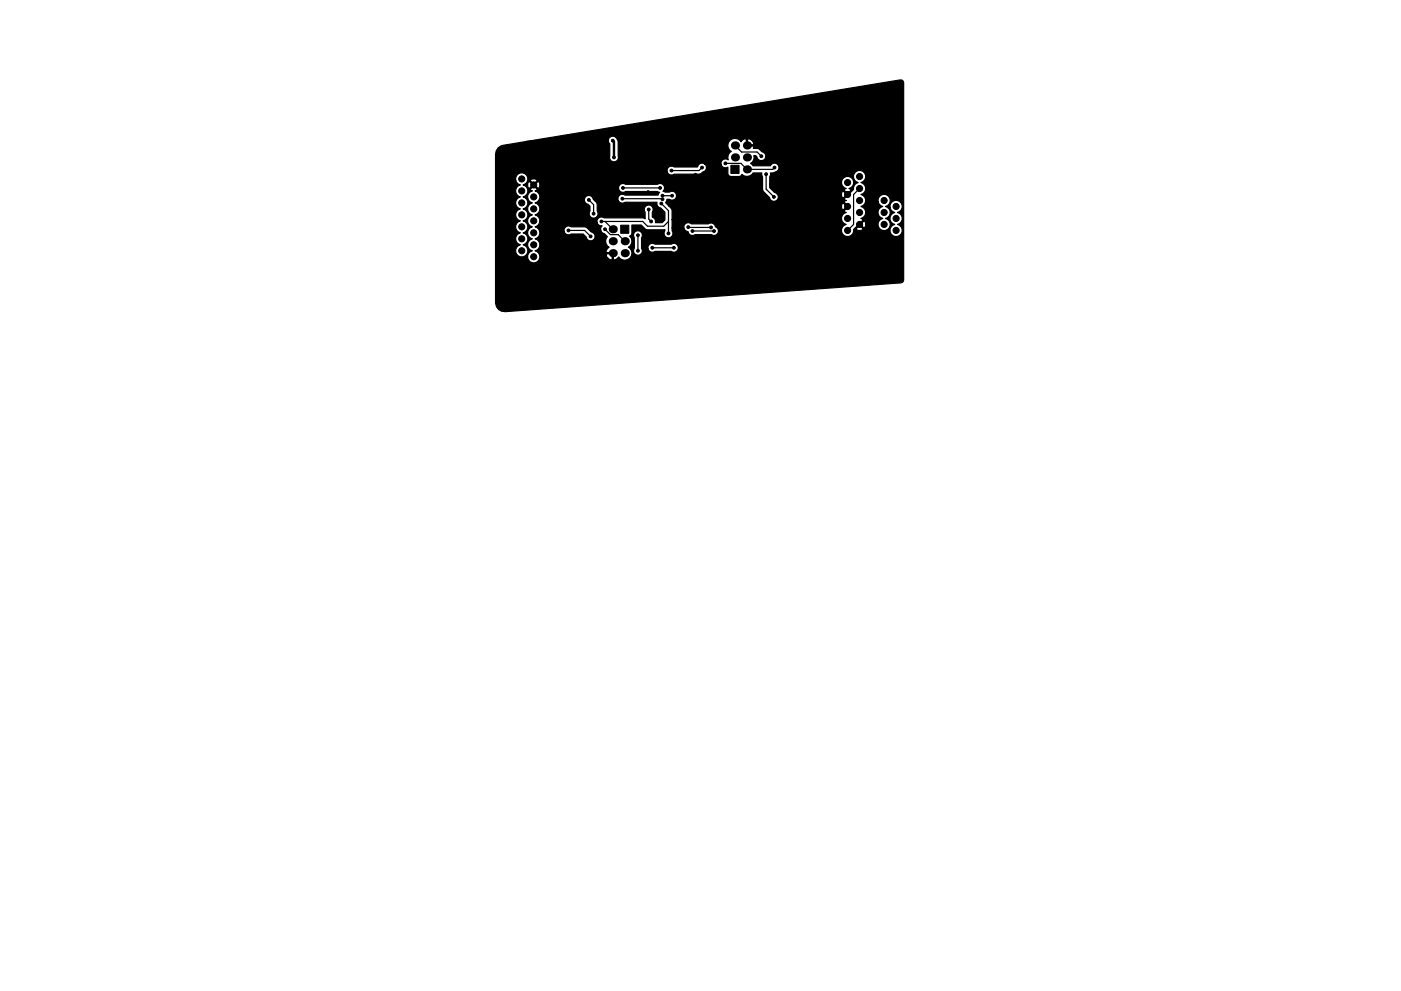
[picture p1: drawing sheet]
<svg xmlns="http://www.w3.org/2000/svg" width="297mm" height="210mm" viewBox="0 0 297 210" stroke-linecap="round" stroke-linejoin="round" font-family="sans-serif">
<g fill="#000" stroke="#000" stroke-width=".21">
<path d="M155 35.1h1.7v1.7h-1.7zM131.6 47.8h1.7v1.7h-1.7z"/>
<circle cx="110.6" cy="38" r=".65"/>
<circle cx="113.2" cy="39.2" r=".65"/>
<circle cx="114.9" cy="34.5" r=".3"/>
<circle cx="123.2" cy="37.1" r=".3"/>
<circle cx="127" cy="31.9" r=".3"/>
<circle cx="129.9" cy="29.8" r=".3"/>
<circle cx="130.2" cy="33.4" r=".3"/>
<circle cx="132.1" cy="39.9" r=".3"/>
<circle cx="132.2" cy="33.8" r=".3"/>
<circle cx="140" cy="39.9" r=".3"/>
<circle cx="142.4" cy="36.2" r=".3"/>
<circle cx="147.4" cy="37.1" r=".3"/>
<circle cx="148.8" cy="35.6" r=".3"/>
<circle cx="152.7" cy="28.4" r=".3"/>
<circle cx="153.8" cy="34.7" r=".3"/>
<circle cx="161.4" cy="33.1" r=".3"/>
<circle cx="162.4" cy="37" r=".3"/>
<circle cx="164.2" cy="35.6" r=".3"/>
<circle cx="165.2" cy="24.8" r=".3"/>
<circle cx="168.5" cy="38.6" r=".3"/>
<circle cx="172.3" cy="37.5" r=".3"/>
<circle cx="172.7" cy="32.9" r=".3"/>
<circle cx="173.9" cy="39.9" r=".3"/>
<circle cx="179.7" cy="38.7" r=".65"/>
<circle cx="182.2" cy="40" r=".65"/>
<circle cx="182.2" cy="37.5" r=".65"/>
<circle cx="110.6" cy="48.1" r=".65"/>
<circle cx="110.6" cy="53.2" r=".65"/>
<circle cx="110.6" cy="50.7" r=".65"/>
<circle cx="110.6" cy="45.6" r=".65"/>
<circle cx="110.6" cy="43" r=".65"/>
<circle cx="110.6" cy="40.5" r=".65"/>
<circle cx="113.2" cy="51.9" r=".65"/>
<circle cx="113.2" cy="54.5" r=".65"/>
<circle cx="113.2" cy="46.9" r=".65"/>
<circle cx="113.2" cy="49.4" r=".65"/>
<circle cx="113.2" cy="44.3" r=".65"/>
<circle cx="113.2" cy="41.8" r=".65"/>
<circle cx="116.1" cy="49.8" r=".3"/>
<circle cx="120.5" cy="48.9" r=".3"/>
<circle cx="124.8" cy="42.4" r=".3"/>
<circle cx="125.2" cy="50.2" r=".3"/>
<circle cx="125.9" cy="45.3" r=".3"/>
<circle cx="127.1" cy="49" r=".3"/>
<circle cx="127.5" cy="47" r=".3"/>
<circle cx="128.3" cy="48.6" r=".3"/>
<circle cx="132" cy="42.2" r=".3"/>
<circle cx="135.3" cy="53.2" r=".3"/>
<circle cx="135.3" cy="49.9" r=".3"/>
<circle cx="135.9" cy="55.1" r=".3"/>
<circle cx="137.4" cy="40.8" r=".3"/>
<circle cx="137.5" cy="44.4" r=".3"/>
<circle cx="138" cy="47" r=".3"/>
<circle cx="138.3" cy="52.6" r=".3"/>
<circle cx="139.6" cy="54.1" r=".3"/>
<circle cx="140.2" cy="43.2" r=".3"/>
<circle cx="140.5" cy="42.3" r=".3"/>
<circle cx="140.5" cy="41.5" r=".3"/>
<circle cx="141.7" cy="49.5" r=".3"/>
<circle cx="142.5" cy="41.5" r=".3"/>
<circle cx="142.9" cy="52.6" r=".3"/>
<circle cx="145.9" cy="48.2" r=".3"/>
<circle cx="146.8" cy="49" r=".3"/>
<circle cx="148" cy="45.7" r=".3"/>
<circle cx="150.7" cy="48.3" r=".3"/>
<circle cx="151.4" cy="49" r=".3"/>
<circle cx="151.6" cy="58.7" r=".3"/>
<circle cx="151.9" cy="54" r=".3"/>
<circle cx="152.4" cy="44.8" r=".3"/>
<circle cx="159.6" cy="48.6" r=".3"/>
<circle cx="159.6" cy="52.6" r=".3"/>
<circle cx="160.9" cy="47.2" r=".3"/>
<circle cx="164.1" cy="41.8" r=".3"/>
<circle cx="179.7" cy="48.9" r=".65"/>
<circle cx="179.7" cy="46.3" r=".65"/>
<circle cx="179.7" cy="43.8" r=".65"/>
<circle cx="179.7" cy="41.3" r=".65"/>
<circle cx="182.2" cy="47.6" r=".65"/>
<circle cx="182.2" cy="45.1" r=".65"/>
<circle cx="182.2" cy="42.5" r=".65"/>
<circle cx="187.5" cy="47.6" r=".65"/>
<circle cx="187.5" cy="45.1" r=".65"/>
<circle cx="187.5" cy="42.5" r=".65"/>
<circle cx="190" cy="46.3" r=".65"/>
<circle cx="190" cy="48.9" r=".65"/>
<circle cx="190" cy="43.8" r=".65"/>
</g>
<g fill="#000">
<circle cx="155.8" cy="33.4" r=".86"/>
<circle cx="155.8" cy="30.9" r=".86"/>
<circle cx="158.4" cy="35.9" r=".86"/>
<circle cx="158.4" cy="30.9" r=".86"/>
<circle cx="158.4" cy="33.4" r=".86"/>
<circle cx="129.9" cy="48.6" r=".86"/>
<circle cx="129.9" cy="53.7" r=".86"/>
<circle cx="129.9" cy="51.2" r=".86"/>
<circle cx="132.5" cy="53.7" r=".86"/>
<circle cx="132.5" cy="51.2" r=".86"/>
</g>
<g fill="none" stroke="#000" stroke-width=".25">
<path d="M132.1 39.9h7.9M148.8 35.6l-.6 .6h-5.8M153.8 34.7h3.3l1.3 1.2h5.4l.4-.3M155.8 30.9l1.4 1.4h3.3l.9 .8M162.4 37v3.1l1.7 1.7M182.2 40l-1.2 1.3v6.3l-1.3 1.3M116.4 49.5l-.3 .3M120.5 48.9h3.5l1.2 1.3M124.8 42.4l1.1 1v1.9M127.5 47h8.8l1 1h3.4l1-1M128.3 47l1.6 1.6M128.3 48.6l1.1 1.2h1.7l1.4 1.4"/>
<path d="M132 42.2h8.3l.2 .1M135.3 49.9v3.3M137.5 44.4v2.1l.5 .5M138.3 52.6h4.6M140.2 43.2l1.5 1.5v4.8M140.5 41.5h2M145.9 48.2l4.8 .1M146.8 49h4.6"/>
</g>
<path d="M129.9 29.8l.3 .3v3.3" fill="none" stroke="#000" stroke-width=".51"/>
<path d="M105.6 31.4l1.1-.6 4.9-.8h17.4l.3 .5-.1 2.7a.95 .95 0 0 0 1 1.1 .95 .95 0 0 0 .9-1.2l-.1-3.3a1.01 1.01 0 0 0-1.1-.9 1.01 1.01 0 0 0-.9 1.1h-17.4l79.2-13a.61 .61 0 0 1 .8 .5v41.9l-.4 .6-84.1 6.1a1.88 1.88 0 0 1-2-1.8v-26.1h4.2l.2 .5 .8 .5-.4 .2a1.3 1.3 0 0 0-.6 1.3 1.3 1.3 0 0 0 1 1.1 1.3 1.3 0 0 0-1 1.2 1.3 1.3 0 0 0 1 1.3 1.3 1.3 0 0 0-1 1.3 1.3 1.3 0 0 0 1 1.3 1.3 1.3 0 0 0-1 1.2 1.3 1.3 0 0 0 1 1.3 1.3 1.3 0 0 0-1 1.3 1.3 1.3 0 0 0 1 1.2 1.31 1.31 0 0 0-.8 2 1.31 1.31 0 0 0 2.2 0 1.31 1.31 0 0 0-.8-2 1.3 1.3 0 0 0 1-1.2 1.3 1.3 0 0 0-1-1.3 1.3 1.3 0 0 0 1-1.3 1.3 1.3 0 0 0-1-1.2 1.3 1.3 0 0 0 1-1.3 1.3 1.3 0 0 0-1-1.3 1.29 1.29 0 0 0 1-1 1.29 1.29 0 0 0-.5-1.3h.5l.2 .5 .8 .5a1.3 1.3 0 0 0-1.1 1.3 1.3 1.3 0 0 0 1.1 1.3 1.3 1.3 0 0 0-1.1 1.3 1.3 1.3 0 0 0 1.1 1.2 1.3 1.3 0 0 0-1.1 1.3 1.3 1.3 0 0 0 1.1 1.3 1.3 1.3 0 0 0-1.1 1.2 1.3 1.3 0 0 0 1.1 1.3 1.3 1.3 0 0 0-1 1.6 1.3 1.3 0 0 0 1.6 .9 1.3 1.3 0 0 0 .9-1.6h14.1l.5 .8 .6 .3 .2-.2v-1.2h-1.2l-.1 .3h-14.1l-.5-.7-.5-.2a1.3 1.3 0 0 0 1.1-1.3 1.3 1.3 0 0 0-1.1-1.2 1.28 1.28 0 0 0 1-1.6h5.2l.1 .3a.94 .94 0 0 0 1.4 .3h2.5l.7 .6a.95 .95 0 0 0 1 .8 .95 .95 0 0 0 .9-.9 .95 .95 0 0 0-.8-1l-1.2-1-3.1-.1a.95 .95 0 0 0-1.1 0 .95 .95 0 0 0-.4 1h-5.2l-.5-.8-.5-.2 .5-.2 .5-.7h12.2a.94 .94 0 0 0 1.1 .7 .93 .93 0 0 0-.3 1 .93 .93 0 0 0 .7 .7l.7 .6-.3 .4a1.44 1.44 0 0 0 .7 1.9l-.6 .4-.1 .5 .1 .2h1.4v1.4l.3 .2 .5-.3 .4-.4 .2 .3a1.51 1.51 0 0 0 2.2-.1 1.51 1.51 0 0 0-.4-2.3 1.46 1.46 0 0 0 .3-2.3h.8l.2 .4v2.1a.95 .95 0 0 0 .7 1.6 .95 .95 0 0 0 .9-1.4h1.3l.1 .3a.94 .94 0 0 0 1.4 .2l3.4 .1a.95 .95 0 0 0 1.5-.8 .95 .95 0 0 0-1.5-.8h-3.5a.95 .95 0 0 0-1 0 .95 .95 0 0 0-.4 1h-1.3l-.1-2.3a.95 .95 0 0 0-.5-1.5 .95 .95 0 0 0-1.2 1.1h-.7l.4-.6v-1.8h2l.7 .8 .6 .3 3.7-.1-.1 .3a.95 .95 0 0 0 .8 1.5 .95 .95 0 0 0 .8-1.5v-.6h2.5a1.17 1.17 0 0 0 .9 .8 .94 .94 0 0 0 1.5 .6h3.5a.97 .97 0 0 0 1.3-.4 .97 .97 0 0 0-.5-1.3 .94 .94 0 0 0-1.5-.6l-3.7-.1a.95 .95 0 0 0-1.1 0 .95 .95 0 0 0-.4 1h-2.5v-1.8h35.9l.2 .5 .8 .5a1.31 1.31 0 0 0-1 1.6 1.31 1.31 0 0 0 1.5 1 1.31 1.31 0 0 0 1.1-1.5l.2-.2h.3a.95 .95 0 0 0 1.4 .2l.1-.2-.8-.7-.7 .7h-.3l.9-.9h.3l.7 .7h.3a.9 .9 0 0 0-.3-1.4l-.7 .7h-.3l.9-.9-.1-.2-.4-.1a1.3 1.3 0 0 0 1.1-1.3 1.3 1.3 0 0 0-1.1-1.3 1.29 1.29 0 0 0 1-1h2.7l.2 .5 .8 .5a1.3 1.3 0 0 0-1.1 1.3 1.3 1.3 0 0 0 1.1 1.2 1.31 1.31 0 0 0-.8 2.1 1.31 1.31 0 0 0 2.1 0 1.31 1.31 0 0 0-.8-2.1 1.29 1.29 0 0 0 1-.9 1.29 1.29 0 0 0-.4-1.3h.4l.2 .4 .8 .6a1.3 1.3 0 0 0-1 1.2 1.3 1.3 0 0 0 1 1.3 1.31 1.31 0 0 0-.8 2 1.31 1.31 0 0 0 2.2 0 1.31 1.31 0 0 0-.8-2 1.3 1.3 0 0 0 1-1.3 1.3 1.3 0 0 0-1-1.2 1.31 1.31 0 0 0 1-1.6 1.31 1.31 0 0 0-1.6-1 1.31 1.31 0 0 0-1 1.6h-.4l-.6-.3 .5-.2a1.31 1.31 0 0 0-.2-2.3 1.31 1.31 0 0 0-1.8 1.5h-2.7l-.2-1-.8-.5 .5-.2a1.3 1.3 0 0 0 .5-1.3 1.3 1.3 0 0 0-1-1.1 1.31 1.31 0 0 0 .8-2 1.31 1.31 0 0 0-2.1 0 1.31 1.31 0 0 0 .8 2 1.28 1.28 0 0 0-1 1.5l-2 2v.2l.4 .1-.4 .2v.2l.9 .9-.9 .9v.2l.4 .2a1.3 1.3 0 0 0-1 1.5h-35.9v-1.9a1.31 1.31 0 0 0-.8-1.1h36.7l.2 .9h.2l.7-.7-.7-.7h-.2l-.2 .5h-36.7l-.6-.7 .3-.6h.5a.95 .95 0 0 0 1.3-.1 .95 .95 0 0 0 0-1.3 .95 .95 0 0 0-1.3-.1h-.9l-.4-.2a.94 .94 0 0 0 .1-1.3 .94 .94 0 0 0-1.3-.2h-6.8a.95 .95 0 0 0-1.5 .8 .95 .95 0 0 0 1.5 .7h6.8l.5 .2-.4 .6h-7a.95 .95 0 0 0-1.3 .1 .95 .95 0 0 0 0 1.3 .95 .95 0 0 0 1.3 .1l6.8 .1a.94 .94 0 0 0 .8 1.1l.9 .9v1.7l-.6 .5h-1.4a.91 .91 0 0 0-.7-1.1v-1.1a.95 .95 0 0 0-.8-1.5 .95 .95 0 0 0-.7 1.5v1.4l-.5-.2h-8.3a.95 .95 0 0 0-1 0 .95 .95 0 0 0-.4 1l-12.2-.1a1.3 1.3 0 0 0-1-1.5 1.3 1.3 0 0 0 1.1-1.3 1.3 1.3 0 0 0-1.1-1.3l.8-.4h9.7l.4 .6 .8 .5v1.1a.95 .95 0 0 0 .8 1.5 .95 .95 0 0 0 .7-1.5v-1.7l-.8-.9a.95 .95 0 0 0-1.1-.7 .95 .95 0 0 0-.8 1.1h-9.7v-.1a1.3 1.3 0 0 0-.8-2l.4-.1 .1-.3-.7-.7-.8 .7 .1 .3 .4 .1-.8 .5-.2 1h-.5l-.5-.2a1.3 1.3 0 0 0 1-1.3 1.3 1.3 0 0 0-1-1.3l1-.1 .1 .8 .3 .1 .7-.8h.3l.8 .8 .2-.1a.9 .9 0 0 0-.2-1.4l-.8 .7h-.3l-.7-.7-.3 .1-.1 .5h-.6l.6-.8h.5l.8 .8 .7-.8-.1-.2a.9 .9 0 0 0-1.4 .2h-.5v-.1a1.31 1.31 0 0 0-1.3-1.5 1.31 1.31 0 0 0-1.3 1.5h-4.2v-1.8h36.3l.2 .3a.94 .94 0 0 0 1.3 .3h5.3l.8-.5a.93 .93 0 0 0 .8-.7 .93 .93 0 0 0-.3-.9h3.4l.1 .3a.95 .95 0 0 0 1.3 .3l.1 1.5 .3 .4h2l.4-.1 .2-.3a1.52 1.52 0 0 0 2.4-.3h1.8l.2 3.7 1.4 1.6a.95 .95 0 0 0 1.4 .6 .95 .95 0 0 0 .2-1.5h13.7l.2 .8 .2 .1 .7-.7-.7-.7h-.2l-.2 .5h-13.7l-.5-.3-1-1v-.8h15.2l.2 .5 .8 .5-.4 .1v.3l.7 .7 .7-.7v-.3l-.4-.1 .4-.2a1.31 1.31 0 0 0-.2-2.3 1.31 1.31 0 0 0-1.8 1.5h-15.2l.1-2.3 1.1-.2a.95 .95 0 0 0 .6-1.5 .95 .95 0 0 0-1.6 .2h-3.7l-.6-.5 .7-.7v-1h.4l.3 .3a.95 .95 0 0 0 1.6 .5 .95 .95 0 0 0-.5-1.6 1.59 1.59 0 0 0-1.9-.7l.1-.3-.1-.2h-1.5v-1.5h.3v1.2h1.2l.1-.2a1.23 1.23 0 0 0-1.6-1l-.2-.1-.5 .2-.4 .5-.2-.3a1.51 1.51 0 0 0-2.2 .1 1.51 1.51 0 0 0 .4 2.2 1.42 1.42 0 0 0-.7 1.8 .97 .97 0 0 0-1.1 0 .97 .97 0 0 0-.4 1l-3.5-.1a.96 .96 0 0 0-1.5 .6h-5a.95 .95 0 0 0-1.1 0 .95 .95 0 0 0-.4 1h-36.3v-3.7l.1-.7z" fill="#000" stroke="#000" stroke-width=".25"/>
</svg>
